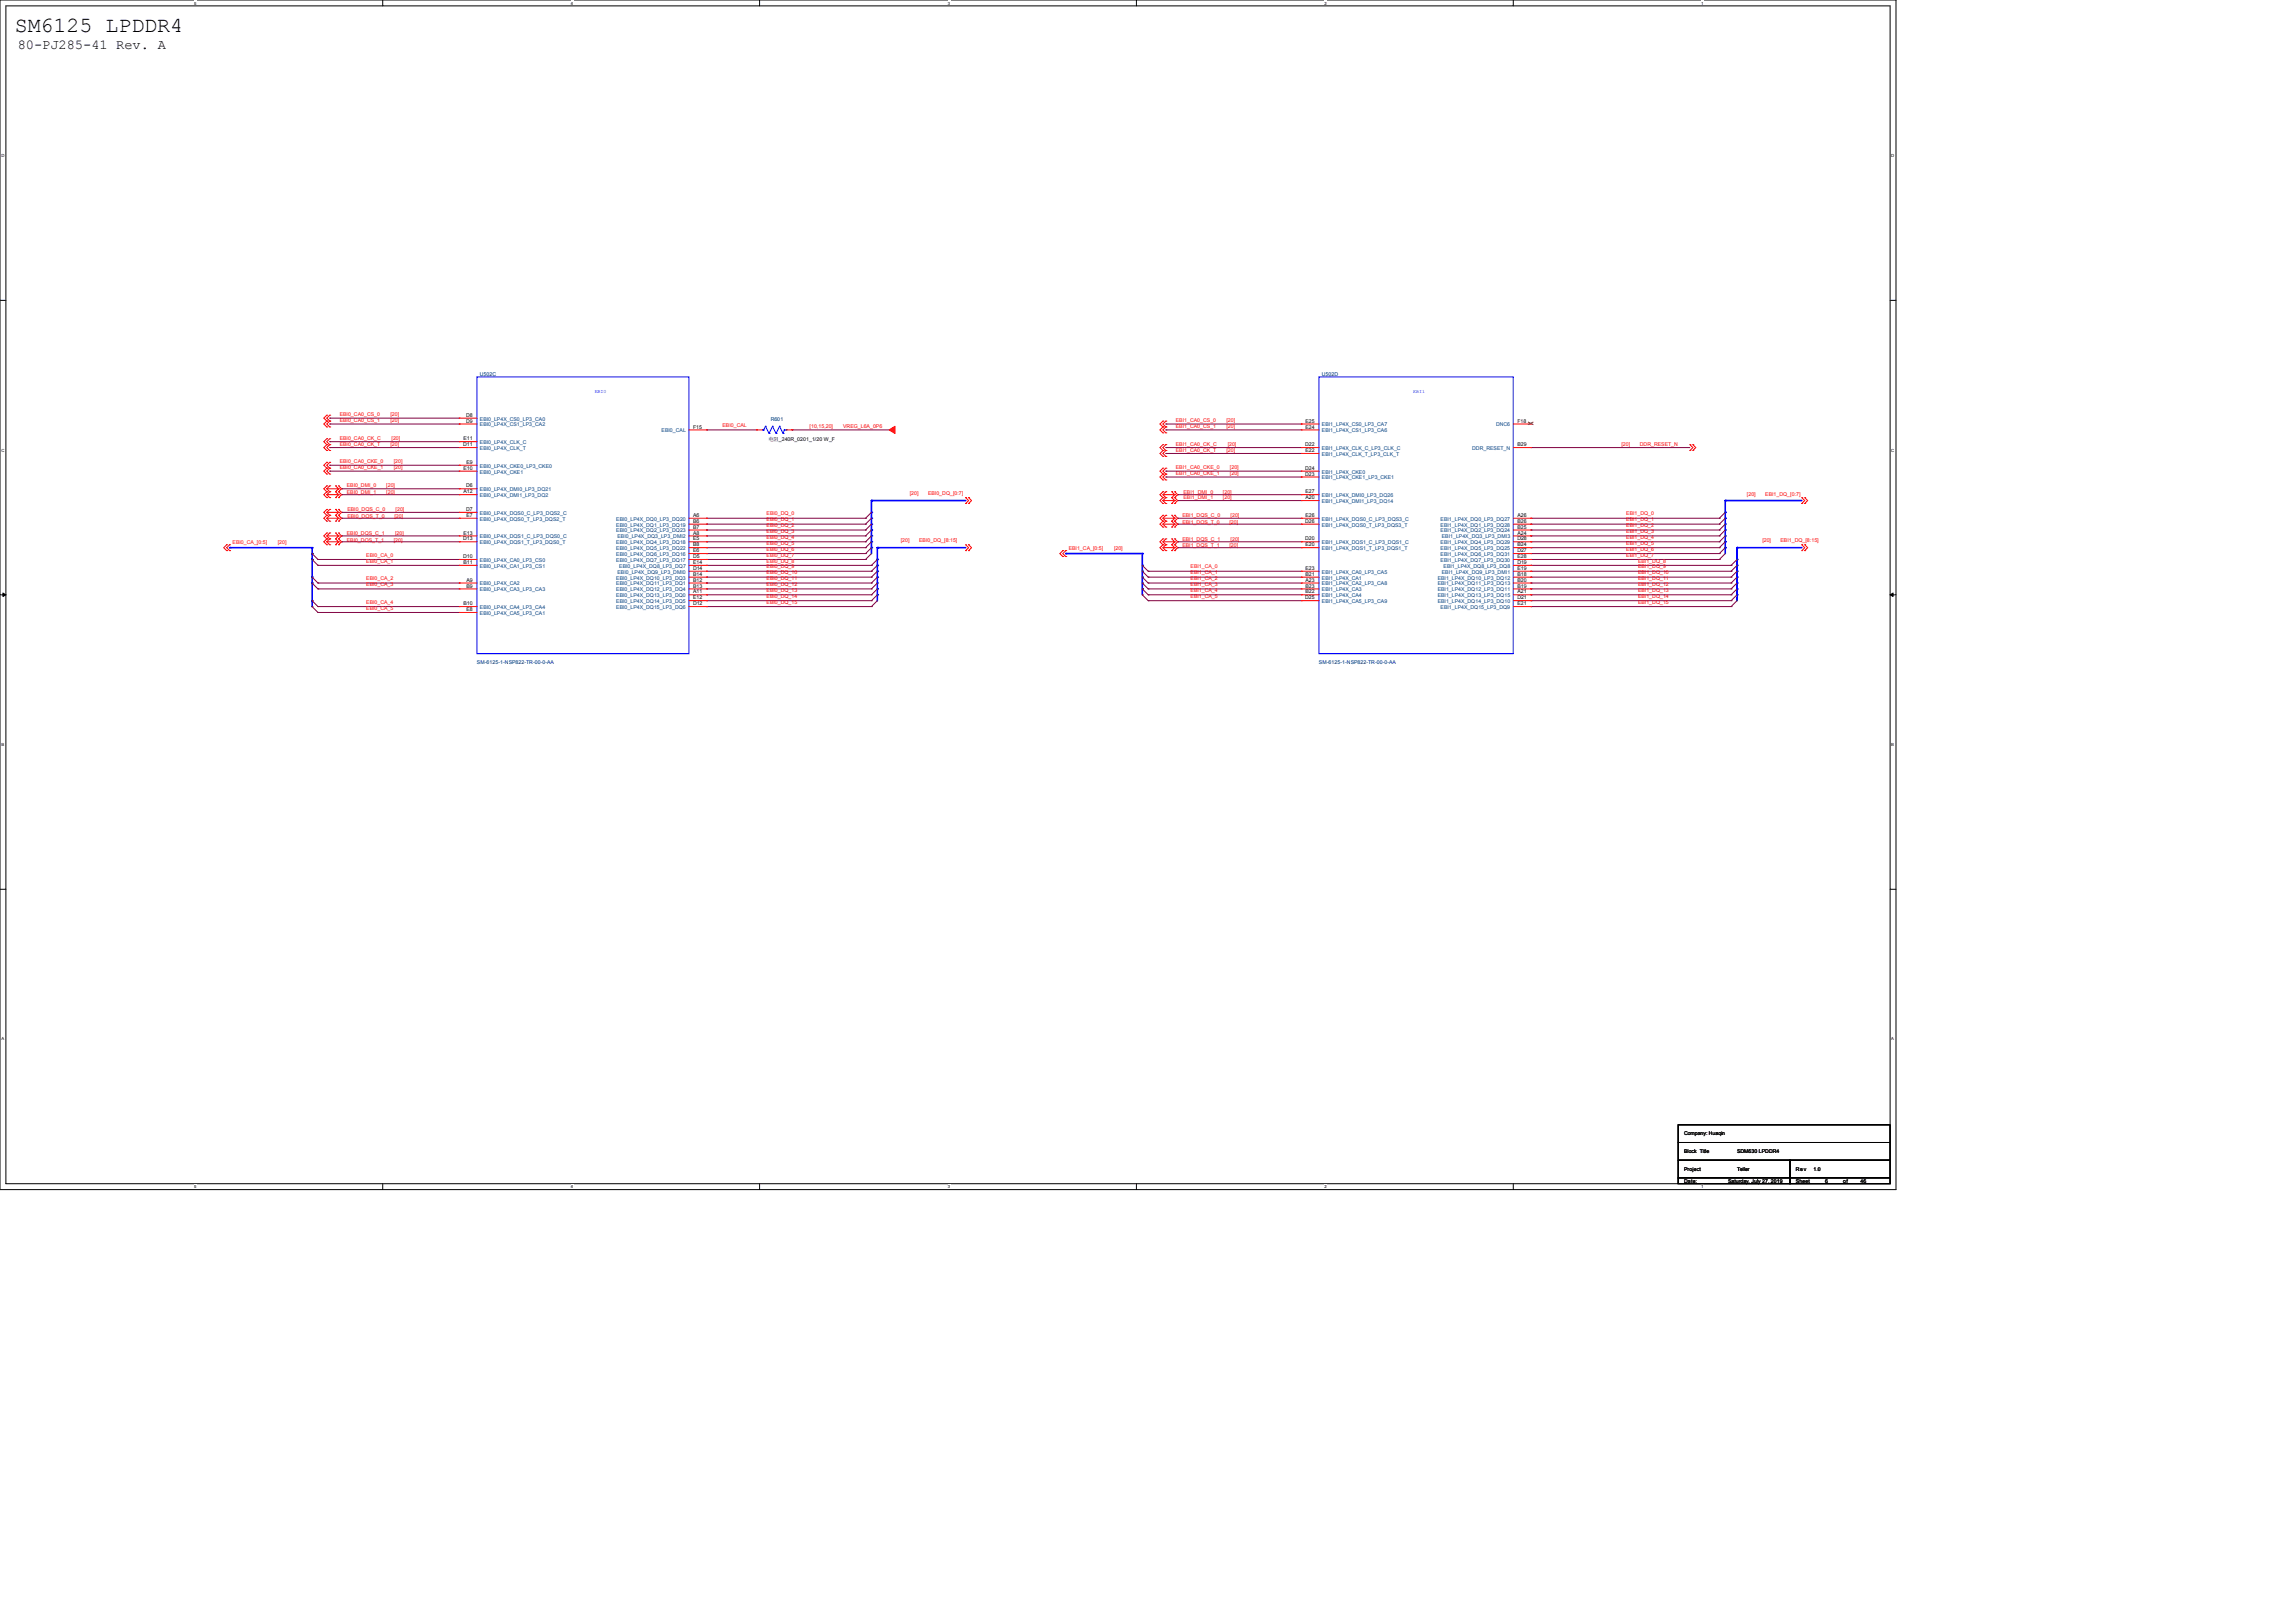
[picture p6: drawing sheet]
<svg xmlns="http://www.w3.org/2000/svg" width="297mm" height="210mm" viewBox="0 0 297 210" stroke-linecap="round" stroke-linejoin="round" font-family="sans-serif">
<defs><g id="words">
<text font-size="2.8" x="1.9" y="4.1">SM6125 LPDDR4</text>
<text font-size="1.8" x="2.3" y="6.3">80-PJ285-41 Rev. A</text>
<g font-size=".7" fill="#f00">
<text x="44" y="53.9">EBI0_CA0_CS_0</text>
<text x="50.5" y="53.9">[20]</text>
<text x="44" y="54.6">EBI0_CA0_CS_1</text>
<text x="44" y="56.9">EBI0_CA0_CK_C</text>
<text x="44" y="57.7">EBI0_CA0_CK_T</text>
<text x="44" y="60">EBI0_CA0_CKE_0</text>
<text x="50.5" y="54.6">[20]</text>
<text x="50.5" y="57.7">[20]</text>
<text x="50.7" y="56.9">[20]</text>
<text x="51" y="60">[20]</text>
<text x="93.5" y="55.3">EBI0_CAL</text>
<text x="104.8" y="55.3">[10,15,20]</text>
<text x="109.1" y="55.3">VREG_L6A_0P6</text>
<text x="152.2" y="54.6">EBI1_CA0_CS_0</text>
<text x="152.2" y="55.4">EBI1_CA0_CS_1</text>
<text x="152.2" y="57.7">EBI1_CA0_CK_C</text>
<text x="152.2" y="58.4">EBI1_CA0_CK_T</text>
<text x="158.7" y="54.6">[20]</text>
<text x="158.7" y="55.4">[20]</text>
<text x="158.7" y="58.4">[20]</text>
<text x="158.9" y="57.7">[20]</text>
<text x="209.8" y="57.7">[20]</text>
<text x="212.2" y="57.7">DDR_RESET_N</text>
<text x="44" y="60.7">EBI0_CA0_CKE_1</text>
<text x="44.9" y="63">EBI0_DMI_0</text>
<text x="44.9" y="63.9">EBI0_DMI_1</text>
<text x="50" y="63">[20]</text>
<text x="50" y="63.9">[20]</text>
<text x="51" y="60.7">[20]</text>
<text x="117.7" y="64">[20]</text>
<text x="120.1" y="64">EBI0_DQ_[0:7]</text>
<text x="152.2" y="60.7">EBI1_CA0_CKE_0</text>
<text x="152.2" y="61.5">EBI1_CA0_CKE_1</text>
<text x="153.2" y="63.9">EBI1_DMI_0</text>
<text x="153.2" y="64.6">EBI1_DMI_1</text>
<text x="158.3" y="63.9">[20]</text>
<text x="158.3" y="64.6">[20]</text>
<text x="159.2" y="60.7">[20]</text>
<text x="159.2" y="61.5">[20]</text>
<text x="226.1" y="64.2">[20]</text>
<text x="228.5" y="64.2">EBI1_DQ_[0:7]</text>
<text x="30.1" y="70.4">EBI0_CA_[0:5]</text>
<text x="36" y="70.4">[20]</text>
<text x="44.9" y="69.2">EBI0_DQS_C_1</text>
<text x="44.9" y="70.1">EBI0_DQS_T_1</text>
<text x="45" y="66.1">EBI0_DQS_C_0</text>
<text x="45" y="67">EBI0_DQS_T_0</text>
<text x="51" y="70.1">[20]</text>
<text x="51.1" y="67">[20]</text>
<text x="51.1" y="69.2">[20]</text>
<text x="51.2" y="66.1">[20]</text>
<text x="99.2" y="66.7">EBI0_DQ_0</text>
<text x="99.2" y="67.5">EBI0_DQ_1</text>
<text x="99.2" y="68.2">EBI0_DQ_2</text>
<text x="99.2" y="69">EBI0_DQ_3</text>
<text x="99.2" y="69.7">EBI0_DQ_4</text>
<text x="99.2" y="70.5">EBI0_DQ_5</text>
<text x="99.2" y="71.3">EBI0_DQ_6</text>
<text x="116.6" y="70.1">[20]</text>
<text x="119" y="70.1">EBI0_DQ_[8:15]</text>
<text x="138.3" y="71.2">EBI1_CA_[0:5]</text>
<text x="144.2" y="71.2">[20]</text>
<text x="153" y="66.9">EBI1_DQS_C_0</text>
<text x="153" y="67.8">EBI1_DQS_T_0</text>
<text x="153" y="70">EBI1_DQS_C_1</text>
<text x="153" y="70.8">EBI1_DQS_T_1</text>
<text x="159.1" y="67.8">[20]</text>
<text x="159.1" y="70.8">[20]</text>
<text x="159.3" y="66.9">[20]</text>
<text x="159.3" y="70">[20]</text>
<text x="210.5" y="66.7">EBI1_DQ_0</text>
<text x="210.5" y="67.5">EBI1_DQ_1</text>
<text x="210.5" y="68.2">EBI1_DQ_2</text>
<text x="210.5" y="69">EBI1_DQ_3</text>
<text x="210.5" y="69.7">EBI1_DQ_4</text>
<text x="210.5" y="70.5">EBI1_DQ_5</text>
<text x="210.5" y="71.3">EBI1_DQ_6</text>
<text x="228.1" y="70.2">[20]</text>
<text x="230.4" y="70.2">EBI1_DQ_[8:15]</text>
<text x="47.4" y="72">EBI0_CA_0</text>
<text x="47.4" y="72.8">EBI0_CA_1</text>
<text x="47.4" y="75.1">EBI0_CA_2</text>
<text x="47.4" y="75.8">EBI0_CA_3</text>
<text x="99.2" y="72">EBI0_DQ_7</text>
<text x="99.2" y="72.8">EBI0_DQ_8</text>
<text x="99.2" y="73.6">EBI0_DQ_9</text>
<text x="99.2" y="74.3">EBI0_DQ_10</text>
<text x="99.2" y="75.1">EBI0_DQ_11</text>
<text x="99.2" y="75.8">EBI0_DQ_12</text>
<text x="99.2" y="76.6">EBI0_DQ_13</text>
<text x="99.2" y="77.4">EBI0_DQ_14</text>
<text x="154.1" y="73.6">EBI1_CA_0</text>
<text x="154.1" y="74.3">EBI1_CA_1</text>
<text x="154.1" y="75.1">EBI1_CA_2</text>
<text x="154.1" y="75.8">EBI1_CA_3</text>
<text x="154.1" y="76.6">EBI1_CA_4</text>
<text x="154.1" y="77.4">EBI1_CA_5</text>
<text x="210.5" y="72">EBI1_DQ_7</text>
<text x="212" y="72.8">EBI1_DQ_8</text>
<text x="212" y="73.6">EBI1_DQ_9</text>
<text x="212" y="74.3">EBI1_DQ_10</text>
<text x="212" y="75.1">EBI1_DQ_11</text>
<text x="212" y="75.8">EBI1_DQ_12</text>
<text x="212" y="76.6">EBI1_DQ_13</text>
<text x="212" y="77.4">EBI1_DQ_14</text>
<text x="47.4" y="78.1">EBI0_CA_4</text>
<text x="47.4" y="78.9">EBI0_CA_5</text>
<text x="99.2" y="78.1">EBI0_DQ_15</text>
<text x="212" y="78.1">EBI1_DQ_15</text>
</g>
<g font-size=".7">
<text x="60.3" y="53.9">D8</text>
<text x="59.9" y="57.7">D11</text>
<text x="60" y="57">E11</text>
<text x="60.3" y="54.7">D9</text>
<text x="89.7" y="55.5">F15</text>
<text x="99.4" y="57">电阻_240R_0201_1/20 W_F</text>
<text x="168.9" y="57.7">D22</text>
<text x="169" y="54.7">E25</text>
<text x="169" y="55.5">E24</text>
<text x="169" y="58.5">E22</text>
<text x="196.4" y="57.7">B29</text>
<text x="196.4" y="54.7">F18</text>
<text x="60" y="60.8">E10</text>
<text x="60" y="63.8">A12</text>
<text x="60.3" y="63.1">D6</text>
<text x="60.4" y="60">E9</text>
<text x="168.9" y="60.8">D24</text>
<text x="168.9" y="61.6">D23</text>
<text x="169" y="63.8">E27</text>
<text x="169" y="64.6">A20</text>
<text x="59.9" y="69.9">D13</text>
<text x="60" y="69.2">E13</text>
<text x="60.3" y="66.1">D7</text>
<text x="60.4" y="66.9">E7</text>
<text x="89.7" y="66.9">A6</text>
<text x="89.7" y="67.6">B6</text>
<text x="89.7" y="68.4">B7</text>
<text x="89.7" y="69.2">A8</text>
<text x="89.7" y="69.9">E5</text>
<text x="89.7" y="70.7">B8</text>
<text x="89.7" y="71.5">E6</text>
<text x="168.9" y="67.6">D26</text>
<text x="168.9" y="69.9">D20</text>
<text x="169" y="66.9">E26</text>
<text x="169" y="70.7">E20</text>
<text x="196.4" y="66.9">A26</text>
<text x="196.4" y="67.6">B26</text>
<text x="196.4" y="68.4">B25</text>
<text x="196.4" y="69.2">A24</text>
<text x="196.4" y="69.9">D28</text>
<text x="196.4" y="70.7">B24</text>
<text x="196.4" y="71.5">D27</text>
<text x="59.9" y="72.2">D10</text>
<text x="60" y="73">B11</text>
<text x="60.4" y="75.3">A9</text>
<text x="60.4" y="76">B9</text>
<text x="89.7" y="72.2">D5</text>
<text x="89.7" y="73">E14</text>
<text x="89.7" y="73.7">D14</text>
<text x="89.7" y="74.5">B14</text>
<text x="89.7" y="75.3">B12</text>
<text x="89.7" y="76">B13</text>
<text x="89.7" y="76.8">A11</text>
<text x="89.7" y="77.6">E12</text>
<text x="168.9" y="77.6">D25</text>
<text x="169" y="73.7">E23</text>
<text x="169" y="74.5">B21</text>
<text x="169" y="75.3">A23</text>
<text x="169" y="76">B23</text>
<text x="169" y="76.8">B22</text>
<text x="196.4" y="72.2">E28</text>
<text x="196.4" y="73">D19</text>
<text x="196.4" y="73.7">E19</text>
<text x="196.4" y="74.5">B18</text>
<text x="196.4" y="75.3">B20</text>
<text x="196.4" y="76">B19</text>
<text x="196.4" y="76.8">A21</text>
<text x="196.4" y="77.6">D21</text>
<text x="60" y="78.3">B10</text>
<text x="60.4" y="79.1">E8</text>
<text x="89.7" y="78.3">D12</text>
<text x="196.4" y="78.3">E21</text>
<text x="217.9" y="146.9">Company: Huaqin</text>
<text x="217.9" y="149.2">Block Title</text>
<text x="224.8" y="149.2">SDM630 LPDDR4</text>
<text x="217.9" y="151.5">Project</text>
<text x="217.9" y="153">Date:</text>
<text x="223.6" y="153">Saturday, July 27, 2019</text>
<text x="224.8" y="151.5">Teller</text>
<text x="232.4" y="151.5">Rev</text>
<text x="232.4" y="153">Sheet</text>
<text x="234.7" y="151.5">1.0</text>
<text x="236.2" y="153">6</text>
<text x="238.5" y="153">of</text>
<text x="240.8" y="153">46</text>
</g>
<g font-size=".7" fill="#000080">
<text x="62.1" y="48.6">U502C</text>
<text x="171.1" y="48.6">U502D</text>
<text x="99.7" y="54.5">R601</text>
<text x="61.7" y="86">SM-6125-1-NSP822-TR-00-0-AA</text>
<text x="170.7" y="86">SM-6125-1-NSP822-TR-00-0-AA</text>
</g>
<g font-size=".7" fill="#004080">
<text x="62.1" y="54.4">EBI0_LP4X_CS0_LP3_CA0</text>
<text x="62.1" y="55.2">EBI0_LP4X_CS1_LP3_CA2</text>
<text x="62.1" y="57.5">EBI0_LP4X_CLK_C</text>
<text x="62.1" y="58.2">EBI0_LP4X_CLK_T</text>
<text x="85.6" y="55.9">EBI0_CAL</text>
<text x="171.1" y="55.2">EBI1_LP4X_CS0_LP3_CA7</text>
<text x="171.1" y="55.9">EBI1_LP4X_CS1_LP3_CA6</text>
<text x="171.1" y="58.2">EBI1_LP4X_CLK_C_LP3_CLK_C</text>
<text x="171.1" y="59">EBI1_LP4X_CLK_T_LP3_CLK_T</text>
<text x="190.5" y="58.2">DDR_RESET_N</text>
<text x="193.6" y="55.2">DNC6</text>
<text x="62.1" y="60.5">EBI0_LP4X_CKE0_LP3_CKE0</text>
<text x="62.1" y="61.3">EBI0_LP4X_CKE1</text>
<text x="62.1" y="63.6">EBI0_LP4X_DMI0_LP3_DQ21</text>
<text x="62.1" y="64.3">EBI0_LP4X_DMI1_LP3_DQ2</text>
<text x="171.1" y="61.3">EBI1_LP4X_CKE0</text>
<text x="171.1" y="62">EBI1_LP4X_CKE1_LP3_CKE1</text>
<text x="171.1" y="64.3">EBI1_LP4X_DMI0_LP3_DQ26</text>
<text x="171.1" y="65.1">EBI1_LP4X_DMI1_LP3_DQ14</text>
<text x="62.1" y="66.6">EBI0_LP4X_DQS0_C_LP3_DQS2_C</text>
<text x="62.1" y="67.4">EBI0_LP4X_DQS0_T_LP3_DQS2_T</text>
<text x="62.1" y="69.7">EBI0_LP4X_DQS1_C_LP3_DQS0_C</text>
<text x="62.1" y="70.4">EBI0_LP4X_DQS1_T_LP3_DQS0_T</text>
<text x="79.8" y="67.4">EBI0_LP4X_DQ0_LP3_DQ20</text>
<text x="79.8" y="68.1">EBI0_LP4X_DQ1_LP3_DQ19</text>
<text x="79.8" y="68.9">EBI0_LP4X_DQ2_LP3_DQ23</text>
<text x="79.8" y="70.4">EBI0_LP4X_DQ4_LP3_DQ18</text>
<text x="79.8" y="71.2">EBI0_LP4X_DQ5_LP3_DQ22</text>
<text x="79.8" y="71.9">EBI0_LP4X_DQ6_LP3_DQ16</text>
<text x="79.9" y="69.7">EBI0_LP4X_DQ3_LP3_DMI2</text>
<text x="171.1" y="67.4">EBI1_LP4X_DQS0_C_LP3_DQS3_C</text>
<text x="171.1" y="68.1">EBI1_LP4X_DQS0_T_LP3_DQS3_T</text>
<text x="171.1" y="70.4">EBI1_LP4X_DQS1_C_LP3_DQS1_C</text>
<text x="171.1" y="71.2">EBI1_LP4X_DQS1_T_LP3_DQS1_T</text>
<text x="186.4" y="67.4">EBI1_LP4X_DQ0_LP3_DQ27</text>
<text x="186.4" y="68.1">EBI1_LP4X_DQ1_LP3_DQ28</text>
<text x="186.4" y="68.9">EBI1_LP4X_DQ2_LP3_DQ24</text>
<text x="186.4" y="70.4">EBI1_LP4X_DQ4_LP3_DQ29</text>
<text x="186.4" y="71.2">EBI1_LP4X_DQ5_LP3_DQ25</text>
<text x="186.4" y="71.9">EBI1_LP4X_DQ6_LP3_DQ31</text>
<text x="186.6" y="69.7">EBI1_LP4X_DQ3_LP3_DMI3</text>
<text x="62.1" y="72.7">EBI0_LP4X_CA0_LP3_CS0</text>
<text x="62.1" y="73.5">EBI0_LP4X_CA1_LP3_CS1</text>
<text x="62.1" y="75.8">EBI0_LP4X_CA2</text>
<text x="62.1" y="76.5">EBI0_LP4X_CA3_LP3_CA3</text>
<text x="79.8" y="72.7">EBI0_LP4X_DQ7_LP3_DQ17</text>
<text x="79.8" y="75">EBI0_LP4X_DQ10_LP3_DQ3</text>
<text x="79.8" y="75.8">EBI0_LP4X_DQ11_LP3_DQ1</text>
<text x="79.8" y="76.5">EBI0_LP4X_DQ12_LP3_DQ4</text>
<text x="79.8" y="77.3">EBI0_LP4X_DQ13_LP3_DQ0</text>
<text x="79.9" y="74.2">EBI0_LP4X_DQ9_LP3_DMI0</text>
<text x="80.1" y="73.5">EBI0_LP4X_DQ8_LP3_DQ7</text>
<text x="171.1" y="74.2">EBI1_LP4X_CA0_LP3_CA5</text>
<text x="171.1" y="75">EBI1_LP4X_CA1</text>
<text x="171.1" y="75.8">EBI1_LP4X_CA2_LP3_CA8</text>
<text x="171.1" y="76.5">EBI1_LP4X_CA3</text>
<text x="171.1" y="77.3">EBI1_LP4X_CA4</text>
<text x="186.1" y="75">EBI1_LP4X_DQ10_LP3_DQ12</text>
<text x="186.1" y="75.8">EBI1_LP4X_DQ11_LP3_DQ13</text>
<text x="186.1" y="76.5">EBI1_LP4X_DQ12_LP3_DQ11</text>
<text x="186.1" y="77.3">EBI1_LP4X_DQ13_LP3_DQ15</text>
<text x="186.4" y="72.7">EBI1_LP4X_DQ7_LP3_DQ30</text>
<text x="186.6" y="74.2">EBI1_LP4X_DQ9_LP3_DMI1</text>
<text x="186.8" y="73.5">EBI1_LP4X_DQ8_LP3_DQ8</text>
<text x="62.1" y="78.8">EBI0_LP4X_CA4_LP3_CA4</text>
<text x="62.1" y="79.6">EBI0_LP4X_CA5_LP3_CA1</text>
<text x="79.8" y="78">EBI0_LP4X_DQ14_LP3_DQ5</text>
<text x="79.8" y="78.8">EBI0_LP4X_DQ15_LP3_DQ6</text>
<text x="171.1" y="78">EBI1_LP4X_CA5_LP3_CA9</text>
<text x="186.1" y="78">EBI1_LP4X_DQ14_LP3_DQ10</text>
<text x="186.4" y="78.8">EBI1_LP4X_DQ15_LP3_DQ9</text>
</g>
<g font-size=".6" fill="#00f">
<text x="77" y="50.8">EBI0</text>
<text x="182.9" y="50.8">EBI1</text>
</g>
<g font-size=".5">
<text x="25.1" y=".6">5</text>
<text x="73.9" y=".6">4</text>
<text x="122.6" y=".6">3</text>
<text x="171.4" y=".6">2</text>
<text x="220.2" y=".6">1</text>
<text x=".2" y="20.4">D</text>
<text x="244.7" y="20.4">D</text>
<text x=".2" y="58.4">C</text>
<text x="244.7" y="58.4">C</text>
<text x=".2" y="96.5">B</text>
<text x="244.7" y="96.5">B</text>
<text x=".2" y="134.6">A</text>
<text x="244.7" y="134.6">A</text>
<text x="25.1" y="153.8">5</text>
<text x="73.9" y="153.8">4</text>
<text x="122.6" y="153.8">3</text>
<text x="171.4" y="153.8">2</text>
<text x="220.2" y="153.8">1</text>
</g>
</g></defs>
<path d="M0 0h245.4v153.9h-245.4zM.8 .8h243.8v152.4h-243.8z" fill="none" stroke="#000" stroke-width=".13"/>
<g fill="#fff">
<path d="M25.1 .1h.3v.6h-.3z"/>
<path d="M25.1 153.2h.3v.6h-.3z"/>
</g>
<path d="M49.5 0v.8M49.5 153.2v.7" fill="none" stroke="#000" stroke-width=".13"/>
<g fill="#fff">
<path d="M73.9 .1h.3v.6h-.3z"/>
<path d="M73.9 153.2h.3v.6h-.3z"/>
</g>
<path d="M98.3 0v.8M98.3 153.2v.7" fill="none" stroke="#000" stroke-width=".13"/>
<g fill="#fff">
<path d="M122.7 .1h.3v.6h-.3z"/>
<path d="M122.7 153.2h.3v.6h-.3z"/>
</g>
<path d="M147.1 0v.8M147.1 153.2v.7" fill="none" stroke="#000" stroke-width=".13"/>
<g fill="#fff">
<path d="M171.4 .1h.3v.6h-.3z"/>
<path d="M171.4 153.2h.3v.6h-.3z"/>
</g>
<path d="M195.8 0v.8M195.8 153.2v.7" fill="none" stroke="#000" stroke-width=".13"/>
<g fill="#fff">
<path d="M220.2 .1h.3v.6h-.3z"/>
<path d="M220.2 153.2h.3v.6h-.3z"/>
<path d="M.2 19.8h.4v.6h-.4z"/>
<path d="M244.8 19.8h.4v.6h-.4z"/>
<path d="M.2 57.9h.4v.6h-.4z"/>
<path d="M244.8 57.9h.4v.6h-.4z"/>
</g>
<path d="M0 38.9h.8M244.6 38.9h.8" fill="none" stroke="#000" stroke-width=".13"/>
<g fill="#fff">
<path d="M.2 96h.4v.6h-.4z"/>
<path d="M244.8 96h.4v.6h-.4z"/>
</g>
<path d="M0 77h.8M244.6 77h.8" fill="none" stroke="#000" stroke-width=".13"/>
<path d="M.4 76.7l.4 .3-.4 .2zM244.6 77l.4-.3v.5z" fill="#000" stroke="#000" stroke-width=".13"/>
<g fill="#fff">
<path d="M.2 134.1h.4v.6h-.4z"/>
<path d="M244.8 134.1h.4v.6h-.4z"/>
</g>
<path d="M0 115.1h.8M244.6 115.1h.8M217.2 145.5h27.4v2.3h-27.4zM217.2 147.8h27.4v2.3h-27.4zM217.2 150.1h14.4v2.3h-14.4zM217.2 152.4h14.4v.8h-14.4zM231.6 152.4h13v.8h-13zM231.6 150.1h13v2.3h-13z" fill="none" stroke="#000" stroke-width=".13"/>
<g fill="none" stroke="#800040" stroke-width=".13">
<path d="M42.7 57.9h16.7M42.7 54.1h16.7M42.7 54.9h16.7M42.7 57.1h16.7M42.7 54.1h.1M42.7 54.9h.1M42.7 57.1h.1M42.7 57.9h.1M91.4 55.6h6.5M91.4 55.6h.1M102.5 55.6h.1M102.5 55.6h12.6"/>
<path d="M150.9 55.6h17.5M150.9 57.9h17.5M150.9 54.9h17.5M150.9 58.7h17.5M150.9 54.9h.1M150.9 55.6h.1M150.9 57.9h.1M150.9 58.7h.1M198.1 57.9h.1M198.1 57.9h20.6M40.4 71.6l.7 .8M40.4 72.4l.7 .8"/>
<path d="M40.4 74.7l.7 .7M40.4 75.4l.7 .8M40.4 77.7l.7 .8M40.4 78.5l.7 .7M40.4 71.6h.1M40.4 72.4h.1M40.4 74.7h.1M40.4 75.4h.1M40.4 77.7h.1M40.4 78.5h.1M41.1 72.4h18.3M41.1 73.2h18.3"/>
<path d="M41.1 75.4h18.3M41.1 76.2h18.3M41.1 78.5h18.3M41.1 79.2h18.3M41.1 72.4h.1M41.1 73.2h.1M41.1 75.4h.1M41.1 76.2h.1M41.1 78.5h.1M41.1 79.2h.1M42.7 60.2h16.7M42.7 61h16.7"/>
<path d="M42.7 60.2h.1M42.7 61h.1M44.2 67.1h15.2M44.2 69.3h15.2M44.2 70.1h15.2M44.2 63.2h15.2M44.2 64h15.2M44.2 66.3h15.2M44.2 63.2h.1M44.2 64h.1M44.2 66.3h.1M44.2 67.1h.1"/>
<path d="M44.2 69.3h.1M44.2 70.1h.1M91.4 67.1h20.6M91.4 67.8h20.6M91.4 68.6h20.6M91.4 69.3h20.6M91.4 70.1h20.6M91.4 70.9h20.6M91.4 71.6h20.6M91.4 72.4h20.6M91.4 73.2h21.4M91.4 73.9h21.4"/>
<path d="M91.4 74.7h21.4M91.4 75.4h21.4M91.4 76.2h21.4M91.4 77h21.4M91.4 77.7h21.4M91.4 78.5h21.4M91.4 67.1h.1M91.4 67.8h.1M91.4 68.6h.1M91.4 69.3h.1M91.4 70.1h.1M91.4 70.9h.1"/>
<path d="M91.4 71.6h.1M91.4 72.4h.1M91.4 73.2h.1M91.4 73.9h.1M91.4 74.7h.1M91.4 75.4h.1M91.4 76.2h.1M91.4 77h.1M91.4 77.7h.1M91.4 78.5h.1M112 67.1h.1M112 67.8h.1"/>
<path d="M112 68.6h.1M112 69.3h.1M112 70.1h.1M112 70.9h.1M112 71.6h.1M112 72.4h.1M112.8 73.2h.1M112.8 73.9h.1M112.8 74.7h.1M112.8 75.4h.1M112.8 76.2h.1M112.8 77h.1"/>
<path d="M112.8 77.7h.1M112.8 78.5h.1M112.8 66.3l-.8 .8M112.8 67.1l-.8 .7M112.8 67.8l-.8 .8M112.8 68.6l-.8 .7M112.8 69.3l-.8 .8M112.8 70.1l-.8 .8M112.8 70.9l-.8 .7M112.8 71.6l-.8 .8M113.5 72.4l-.7 .8M113.5 73.2l-.7 .7"/>
<path d="M113.5 73.9l-.7 .8M113.5 74.7l-.7 .7M113.5 75.4l-.7 .8M113.5 76.2l-.7 .8M113.5 77l-.7 .7M113.5 77.7l-.7 .8M147.8 73.2h.1M147.8 73.9h.1M147.8 74.7h.1M147.8 75.4h.1M147.8 76.2h.1M147.8 77h.1"/>
<path d="M147.8 73.2l.8 .7M147.8 73.9l.8 .8M147.8 74.7l.8 .7M147.8 75.4l.8 .8M147.8 76.2l.8 .8M147.8 77l.8 .7M148.6 73.9h19.8M148.6 74.7h19.8M148.6 75.4h19.8M148.6 76.2h19.8M148.6 77h19.8M148.6 77.7h19.8"/>
<path d="M148.6 73.9h.1M148.6 74.7h.1M148.6 75.4h.1M148.6 76.2h.1M148.6 77h.1M148.6 77.7h.1M150.9 61h17.5M150.9 61.7h17.5M150.9 61h.1M150.9 61.7h.1M152.4 67.1h16M152.4 67.8h16"/>
<path d="M152.4 70.1h16M152.4 70.9h16M152.4 64h16M152.4 64.8h16M152.4 64h.1M152.4 64.8h.1M152.4 67.1h.1M152.4 67.8h.1M152.4 70.1h.1M152.4 70.9h.1M198.1 67.1h24.4M198.1 67.8h24.4"/>
<path d="M198.1 68.6h24.4M198.1 69.3h24.4M198.1 70.1h24.4M198.1 70.9h24.4M198.1 71.6h24.4M198.1 72.4h24.4M198.1 67.1h.1M198.1 67.8h.1M198.1 68.6h.1M198.1 69.3h.1M198.1 70.1h.1M198.1 70.9h.1"/>
<path d="M198.1 71.6h.1M198.1 72.4h.1M198.1 73.2h.1M198.1 73.9h.1M198.1 74.7h.1M198.1 75.4h.1M198.1 76.2h.1M198.1 77h.1M198.1 77.7h.1M198.1 78.5h.1M198.1 73.2h25.9M198.1 73.9h25.9"/>
<path d="M198.1 74.7h25.9M198.1 75.4h25.9M198.1 76.2h25.9M198.1 77h25.9M198.1 77.7h25.9M198.1 78.5h25.9M222.5 67.1h.1M222.5 67.8h.1M222.5 68.6h.1M222.5 69.3h.1M222.5 70.1h.1M222.5 70.9h.1"/>
<path d="M222.5 71.6h.1M222.5 72.4h.1M223.3 66.3l-.8 .8M223.3 67.1l-.8 .7M223.3 67.8l-.8 .8M223.3 68.6l-.8 .7M223.3 69.3l-.8 .8M223.3 70.1l-.8 .8M223.3 70.9l-.8 .7M223.3 71.6l-.8 .8M224 73.2h.1M224 73.9h.1"/>
<path d="M224 74.7h.1M224 75.4h.1M224 76.2h.1M224 77h.1M224 77.7h.1M224 78.5h.1M224.8 72.4l-.8 .8M224.8 73.2l-.8 .7M224.8 73.9l-.8 .8M224.8 74.7l-.8 .7M224.8 75.4l-.8 .8M224.8 76.2l-.8 .8"/>
<path d="M224.8 77l-.8 .7M224.8 77.7l-.8 .8"/>
</g>
<g fill="none" stroke="#00f" stroke-width=".21">
<path d="M29.7 70.9h.1M29.7 70.9h10.7M40.4 70.9h.1M40.4 72.4h.1M40.4 77.7h.1M40.4 75.4h.1M40.4 74.7h.1M40.4 71.6h.1M40.4 70.9v7.6M112.8 64.8h12.2M112.8 64.8h.1M112.8 66.3h.1"/>
<path d="M112.8 67.1h.1M112.8 67.8h.1M112.8 68.6h.1M112.8 69.3h.1M112.8 70.1h.1M112.8 70.9h.1M112.8 64.8v6.8M113.5 70.9h11.5M113.5 70.9h.1M113.5 72.4h.1M113.5 73.2h.1M113.5 73.9h.1"/>
<path d="M113.5 74.7h.1M113.5 75.4h.1M113.5 76.2h.1M113.5 77h.1M113.5 70.9v6.8M137.9 71.6h.1M137.9 71.6h9.9M147.8 71.6h.1M147.8 73.2h.1M147.8 73.9h.1M147.8 74.7h.1M147.8 75.4h.1"/>
<path d="M147.8 76.2h.1M147.8 71.6v5.4M223.3 64.8h.1M223.3 66.3h.1M223.3 67.1h.1M223.3 67.8h.1M223.3 68.6h.1M223.3 69.3h.1M223.3 70.1h.1M223.3 70.9h.1M223.3 64.8v6.8M223.3 64.8h9.9"/>
<path d="M224.8 70.9h.1M224.8 72.4h.1M224.8 73.2h.1M224.8 73.9h.1M224.8 74.7h.1M224.8 75.4h.1M224.8 76.2h.1M224.8 77h.1M224.8 70.9v6.8M224.8 70.9h8.4"/>
</g>
<path d="M115.1 55.6l.7-.4v.9z" fill-rule="evenodd" fill="#f00" stroke="#f00" stroke-width=".13"/>
<g fill="none" stroke="#f00" stroke-width=".13">
<path d="M42.3 53.7h.1M42.3 54.5h.1M42.3 55.2h.1M42.3 56.8h.1M42.3 57.5h.1M42.3 58.3h.1M42.3 59.8h.1M42.3 57.5l-.4 .4 .4 .4M42.3 53.7l-.4 .4 .4 .4M42.3 54.5l-.4 .4 .4 .3M42.3 56.8l-.4 .3 .4 .4M42.3 59.8l-.4 .4 .4 .4"/>
<path d="M42.7 57.5l-.4 .4 .4 .4M42.7 53.7l-.4 .4 .4 .4M42.7 54.5l-.4 .4 .4 .3M42.7 56.8l-.4 .3 .4 .4M42.7 59.8l-.4 .4 .4 .4M42.7 53.7h.1M42.7 54.5h.1M42.7 55.2h.1M42.7 56.8h.1M42.7 57.5h.1M42.7 58.3h.1M42.7 59.8h.1"/>
<path d="M59.4 54.1h.1M59.4 54.9h.1M59.4 57.1h.1M59.4 57.9h.1M59.4 54.9h2.3M59.4 57.9h2.3M59.4 54.1h2.3M59.4 57.1h2.3M89.2 55.6h2.2M91.4 55.6h.1M97.9 55.6h.1M97.9 55.6h.8"/>
<path d="M101.7 55.6h.8M102.5 55.6h.1M150.5 54.5l-.4 .4 .4 .3M150.5 55.2l-.4 .4 .4 .4M150.5 57.5l-.4 .4 .4 .4M150.5 58.3l-.4 .4 .4 .4M150.5 54.5h.1M150.5 55.2h.1M150.5 56h.1M150.5 57.5h.1M150.5 58.3h.1M150.5 59.1h.1"/>
<path d="M150.9 54.5h.1M150.9 55.2h.1M150.9 56h.1M150.9 57.5h.1M150.9 58.3h.1M150.9 59.1h.1M150.9 54.5l-.4 .4 .4 .3M150.9 55.2l-.4 .4 .4 .4M150.9 57.5l-.4 .4 .4 .4M150.9 58.3l-.4 .4 .4 .4M168.4 54.9h.1M168.4 55.6h.1"/>
<path d="M168.4 57.9h.1M168.4 58.7h.1M168.4 55.6h2.3M168.4 54.9h2.3M168.4 57.9h2.3M168.4 58.7h2.3M195.8 54.9h2.3M195.8 57.9h2.3M198.1 54.9h.1M198.1 57.9h.1M218.7 57.5h.1M218.7 58.3h.1"/>
<path d="M218.7 57.5l.4 .4-.4 .4M219.1 57.5h.1M219.1 58.3h.1M219.1 57.5l.4 .4-.4 .4M29.3 70.5l-.3 .4 .3 .3M29.3 70.5h.1M29.3 71.2h.1M29.7 70.5h.1M29.7 71.2h.1M29.7 70.5l-.4 .4 .4 .3M42.3 60.6h.1M42.3 61.3h.1"/>
<path d="M42.3 63.6h.1M42.3 62.9h.1M42.3 64.4h.1M42.3 66.7h.1M42.3 65.9h.1M42.3 67.4h.1M42.3 69.7h.1M42.3 69h.1M42.3 70.5h.1M42.3 63.2l.4 .4M42.3 63.2h1.5M42.3 64l.4 .4"/>
<path d="M42.3 64h1.5M42.3 66.3l.4 .4M42.3 66.3h1.5M42.3 67.1l.4 .3M42.3 67.1h1.5M42.3 69.3l.4 .4M42.3 69.3h1.5M42.3 70.1l.4 .4M42.3 70.1h1.5M42.3 60.6l-.4 .4 .4 .3M42.3 62.9l-.4 .3 .4 .4M42.3 65.9l-.4 .4 .4 .4"/>
<path d="M42.3 63.6l-.4 .4 .4 .4M42.3 69l-.4 .3 .4 .4M42.3 66.7l-.4 .4 .4 .3M42.3 69.7l-.4 .4 .4 .4M42.7 60.6l-.4 .4 .4 .3M42.7 62.9l-.4 .3M42.7 63.6l-.4 .4M42.7 65.9l-.4 .4M42.7 66.7l-.4 .4M42.7 69l-.4 .3M42.7 69.7l-.4 .4M42.7 60.6h.1"/>
<path d="M42.7 61.3h.1M42.7 62.9h.1M42.7 63.6h.1M42.7 64.4h.1M42.7 65.9h.1M42.7 66.7h.1M42.7 67.4h.1M42.7 69h.1M42.7 69.7h.1M42.7 70.5h.1M43.4 62.9l.4 .3M43.4 63.6l.4 .4"/>
<path d="M43.4 65.9l.4 .4M43.4 66.7l.4 .4M43.4 69l.4 .3M43.4 69.7l.4 .4M43.4 63.6h.1M43.4 62.9h.1M43.4 64.4h.1M43.4 66.7h.1M43.4 65.9h.1M43.4 67.4h.1M43.4 69.7h.1M43.4 69h.1"/>
<path d="M43.4 70.5h.1M43.8 62.9h.1M43.8 63.6h.1M43.8 63.2h.1M43.8 64.4h.1M43.8 64h.1M43.8 65.9h.1M43.8 66.7h.1M43.8 66.3h.1M43.8 67.4h.1M43.8 67.1h.1M43.8 69h.1"/>
<path d="M43.8 69.7h.1M43.8 69.3h.1M43.8 70.5h.1M43.8 70.1h.1M43.8 63.2l-.4 .4M43.8 64l-.4 .4M43.8 66.3l-.4 .4M43.8 67.1l-.4 .3M43.8 69.3l-.4 .4M43.8 70.1l-.4 .4M43.8 62.9l.4 .3-.4 .4M43.8 63.6l.4 .4-.4 .4"/>
<path d="M43.8 65.9l.4 .4-.4 .4M43.8 66.7l.4 .4-.4 .3M43.8 69l.4 .3-.4 .4M43.8 69.7l.4 .4-.4 .4M59.4 60.2h.1M59.4 61h.1M59.4 63.2h.1M59.4 64h.1M59.4 66.3h.1M59.4 67.1h.1M59.4 69.3h.1M59.4 70.1h.1"/>
<path d="M59.4 72.4h.1M59.4 73.2h.1M59.4 75.4h.1M59.4 76.2h.1M59.4 78.5h.1M59.4 79.2h.1M59.4 63.2h2.3M59.4 64h2.3M59.4 66.3h2.3M59.4 67.1h2.3M59.4 69.3h2.3M59.4 70.1h2.3"/>
<path d="M59.4 61h2.3M59.4 75.4h2.3M59.4 76.2h2.3M59.4 72.4h2.3M59.4 73.2h2.3M59.4 78.5h2.3M59.4 60.2h2.3M59.4 79.2h2.3M89.2 67.1h2.2M89.2 69.3h2.2M89.2 70.1h2.2M89.2 67.8h2.2"/>
<path d="M89.2 70.9h2.2M89.2 73.9h2.2M89.2 74.7h2.2M89.2 75.4h2.2M89.2 76.2h2.2M89.2 77h2.2M89.2 77.7h2.2M89.2 68.6h2.2M89.2 71.6h2.2M89.2 72.4h2.2M89.2 73.2h2.2M89.2 78.5h2.2"/>
<path d="M91.4 67.1h.1M91.4 67.8h.1M91.4 68.6h.1M91.4 69.3h.1M91.4 70.1h.1M91.4 70.9h.1M91.4 71.6h.1M91.4 72.4h.1M91.4 73.2h.1M91.4 73.9h.1M91.4 74.7h.1M91.4 75.4h.1"/>
<path d="M91.4 76.2h.1M91.4 77h.1M91.4 77.7h.1M91.4 78.5h.1M125 65.2h.1M125 64.4h.1M125 71.2h.1M125 70.5h.1M125 64.4l.3 .4-.3 .4M125 70.5l.3 .4-.3 .3M125.3 64.4l.4 .4-.4 .4M125.3 70.5l.4 .4-.4 .3"/>
<path d="M125.3 65.2h.1M125.3 64.4h.1M125.3 71.2h.1M125.3 70.5h.1M137.5 71.2l-.3 .4 .3 .4M137.5 71.2h.1M137.5 72h.1M137.9 71.2h.1M137.9 72h.1M137.9 71.2l-.4 .4 .4 .4M150.5 60.6l-.4 .4 .4 .3M150.5 61.3l-.4 .4 .4 .4"/>
<path d="M150.5 63.6l-.4 .4 .4 .4M150.5 66.7l-.4 .4 .4 .3M150.5 64.4l-.4 .4 .4 .4M150.5 69.7l-.4 .4 .4 .4M150.5 67.4l-.4 .4 .4 .4M150.5 70.5l-.4 .4 .4 .3M150.5 60.6h.1M150.5 61.3h.1M150.5 62.1h.1M150.5 64.4h.1M150.5 63.6h.1M150.5 65.2h.1"/>
<path d="M150.5 67.4h.1M150.5 66.7h.1M150.5 68.2h.1M150.5 70.5h.1M150.5 69.7h.1M150.5 71.2h.1M150.5 64h1.5M150.5 67.1h1.5M150.5 70.1h1.5M150.5 64l.4 .4M150.5 64.8l.4 .4M150.5 64.8h1.5"/>
<path d="M150.5 67.1l.4 .3M150.5 67.8l.4 .4M150.5 67.8h1.5M150.5 70.1l.4 .4M150.5 70.9l.4 .3M150.5 70.9h1.5M150.9 60.6h.1M150.9 61.3h.1M150.9 62.1h.1M150.9 63.6h.1M150.9 64.4h.1M150.9 65.2h.1"/>
<path d="M150.9 66.7h.1M150.9 67.4h.1M150.9 68.2h.1M150.9 69.7h.1M150.9 70.5h.1M150.9 71.2h.1M150.9 60.6l-.4 .4 .4 .3M150.9 61.3l-.4 .4 .4 .4M150.9 63.6l-.4 .4M150.9 64.4l-.4 .4M150.9 66.7l-.4 .4M150.9 67.4l-.4 .4"/>
<path d="M150.9 69.7l-.4 .4M150.9 70.5l-.4 .4M151.6 64.4h.1M151.6 63.6h.1M151.6 65.2h.1M151.6 67.4h.1M151.6 66.7h.1M151.6 68.2h.1M151.6 70.5h.1M151.6 69.7h.1M151.6 71.2h.1M151.6 63.6l.4 .4"/>
<path d="M151.6 64.4l.4 .4M151.6 66.7l.4 .4M151.6 67.4l.4 .4M151.6 69.7l.4 .4M151.6 70.5l.4 .4M152 63.6l.4 .4-.4 .4M152 64.4l.4 .4-.4 .4M152 66.7l.4 .4-.4 .3M152 67.4l.4 .4-.4 .4M152 69.7l.4 .4-.4 .4M152 70.5l.4 .4-.4 .3M152 63.6h.1"/>
<path d="M152 64.4h.1M152 64h.1M152 65.2h.1M152 64.8h.1M152 66.7h.1M152 67.4h.1M152 67.1h.1M152 68.2h.1M152 67.8h.1M152 69.7h.1M152 70.5h.1M152 70.1h.1"/>
<path d="M152 71.2h.1M152 70.9h.1M152 64l-.4 .4M152 64.8l-.4 .4M152 67.1l-.4 .3M152 67.8l-.4 .4M152 70.1l-.4 .4M152 70.9l-.4 .3M168.4 61h.1M168.4 61.7h.1M168.4 64h.1M168.4 64.8h.1"/>
<path d="M168.4 67.1h.1M168.4 67.8h.1M168.4 70.1h.1M168.4 70.9h.1M168.4 73.9h.1M168.4 74.7h.1M168.4 75.4h.1M168.4 76.2h.1M168.4 77h.1M168.4 77.7h.1M168.4 64h2.3M168.4 67.1h2.3"/>
<path d="M168.4 70.1h2.3M168.4 64.8h2.3M168.4 67.8h2.3M168.4 70.9h2.3M168.4 61h2.3M168.4 61.7h2.3M168.4 73.9h2.3M168.4 74.7h2.3M168.4 75.4h2.3M168.4 76.2h2.3M168.4 77h2.3M168.4 77.7h2.3"/>
<path d="M195.8 67.1h2.3M195.8 69.3h2.3M195.8 70.1h2.3M195.8 67.8h2.3M195.8 70.9h2.3M195.8 73.9h2.3M195.8 74.7h2.3M195.8 75.4h2.3M195.8 76.2h2.3M195.8 77h2.3M195.8 77.7h2.3M195.8 68.6h2.3"/>
<path d="M195.8 71.6h2.3M195.8 72.4h2.3M195.8 73.2h2.3M195.8 78.5h2.3M198.1 67.1h.1M198.1 67.8h.1M198.1 68.6h.1M198.1 69.3h.1M198.1 70.1h.1M198.1 70.9h.1M198.1 71.6h.1M198.1 72.4h.1"/>
<path d="M198.1 73.2h.1M198.1 73.9h.1M198.1 74.7h.1M198.1 75.4h.1M198.1 76.2h.1M198.1 77h.1M198.1 77.7h.1M198.1 78.5h.1M233.2 64.4l.4 .4-.4 .4M233.2 70.5l.4 .4-.4 .3M233.2 65.2h.1M233.2 64.4h.1"/>
<path d="M233.2 71.2h.1M233.2 70.5h.1M233.6 65.2h.1M233.6 64.4h.1M233.6 71.2h.1M233.6 70.5h.1M233.6 64.4l.3 .4-.3 .4M233.6 70.5l.3 .4-.3 .3"/>
</g>
<g fill="none" stroke="#00f" stroke-width=".13">
<path d="M61.7 48.8h27.5v35.8h-27.5zM98.7 55.6h.1M98.8 55.6h.1M99.1 55.2h.1M99.1 55.2l-.3 .4M99.1 55.2l.4 .9M99.5 56.1h.1M100 55.2h.1M100 55.2l-.5 .9M100 55.2l.4 .9M100.4 56.1h.1M100.9 55.2h.1"/>
<path d="M100.9 55.2l-.5 .9M100.9 55.2l.4 .9M101.3 56.1h.1M101.5 55.6h.2M101.5 55.6h.1M101.5 55.6l-.2 .5M101.7 55.6h.1M170.7 48.8h25.1v35.8h-25.1z"/>
</g>
<path d="M197.7 54.6l.7 .4M198.4 54.6l-.7 .4" fill="none" stroke="#804000" stroke-width=".13"/>
<use href="#words"/>
</svg>
